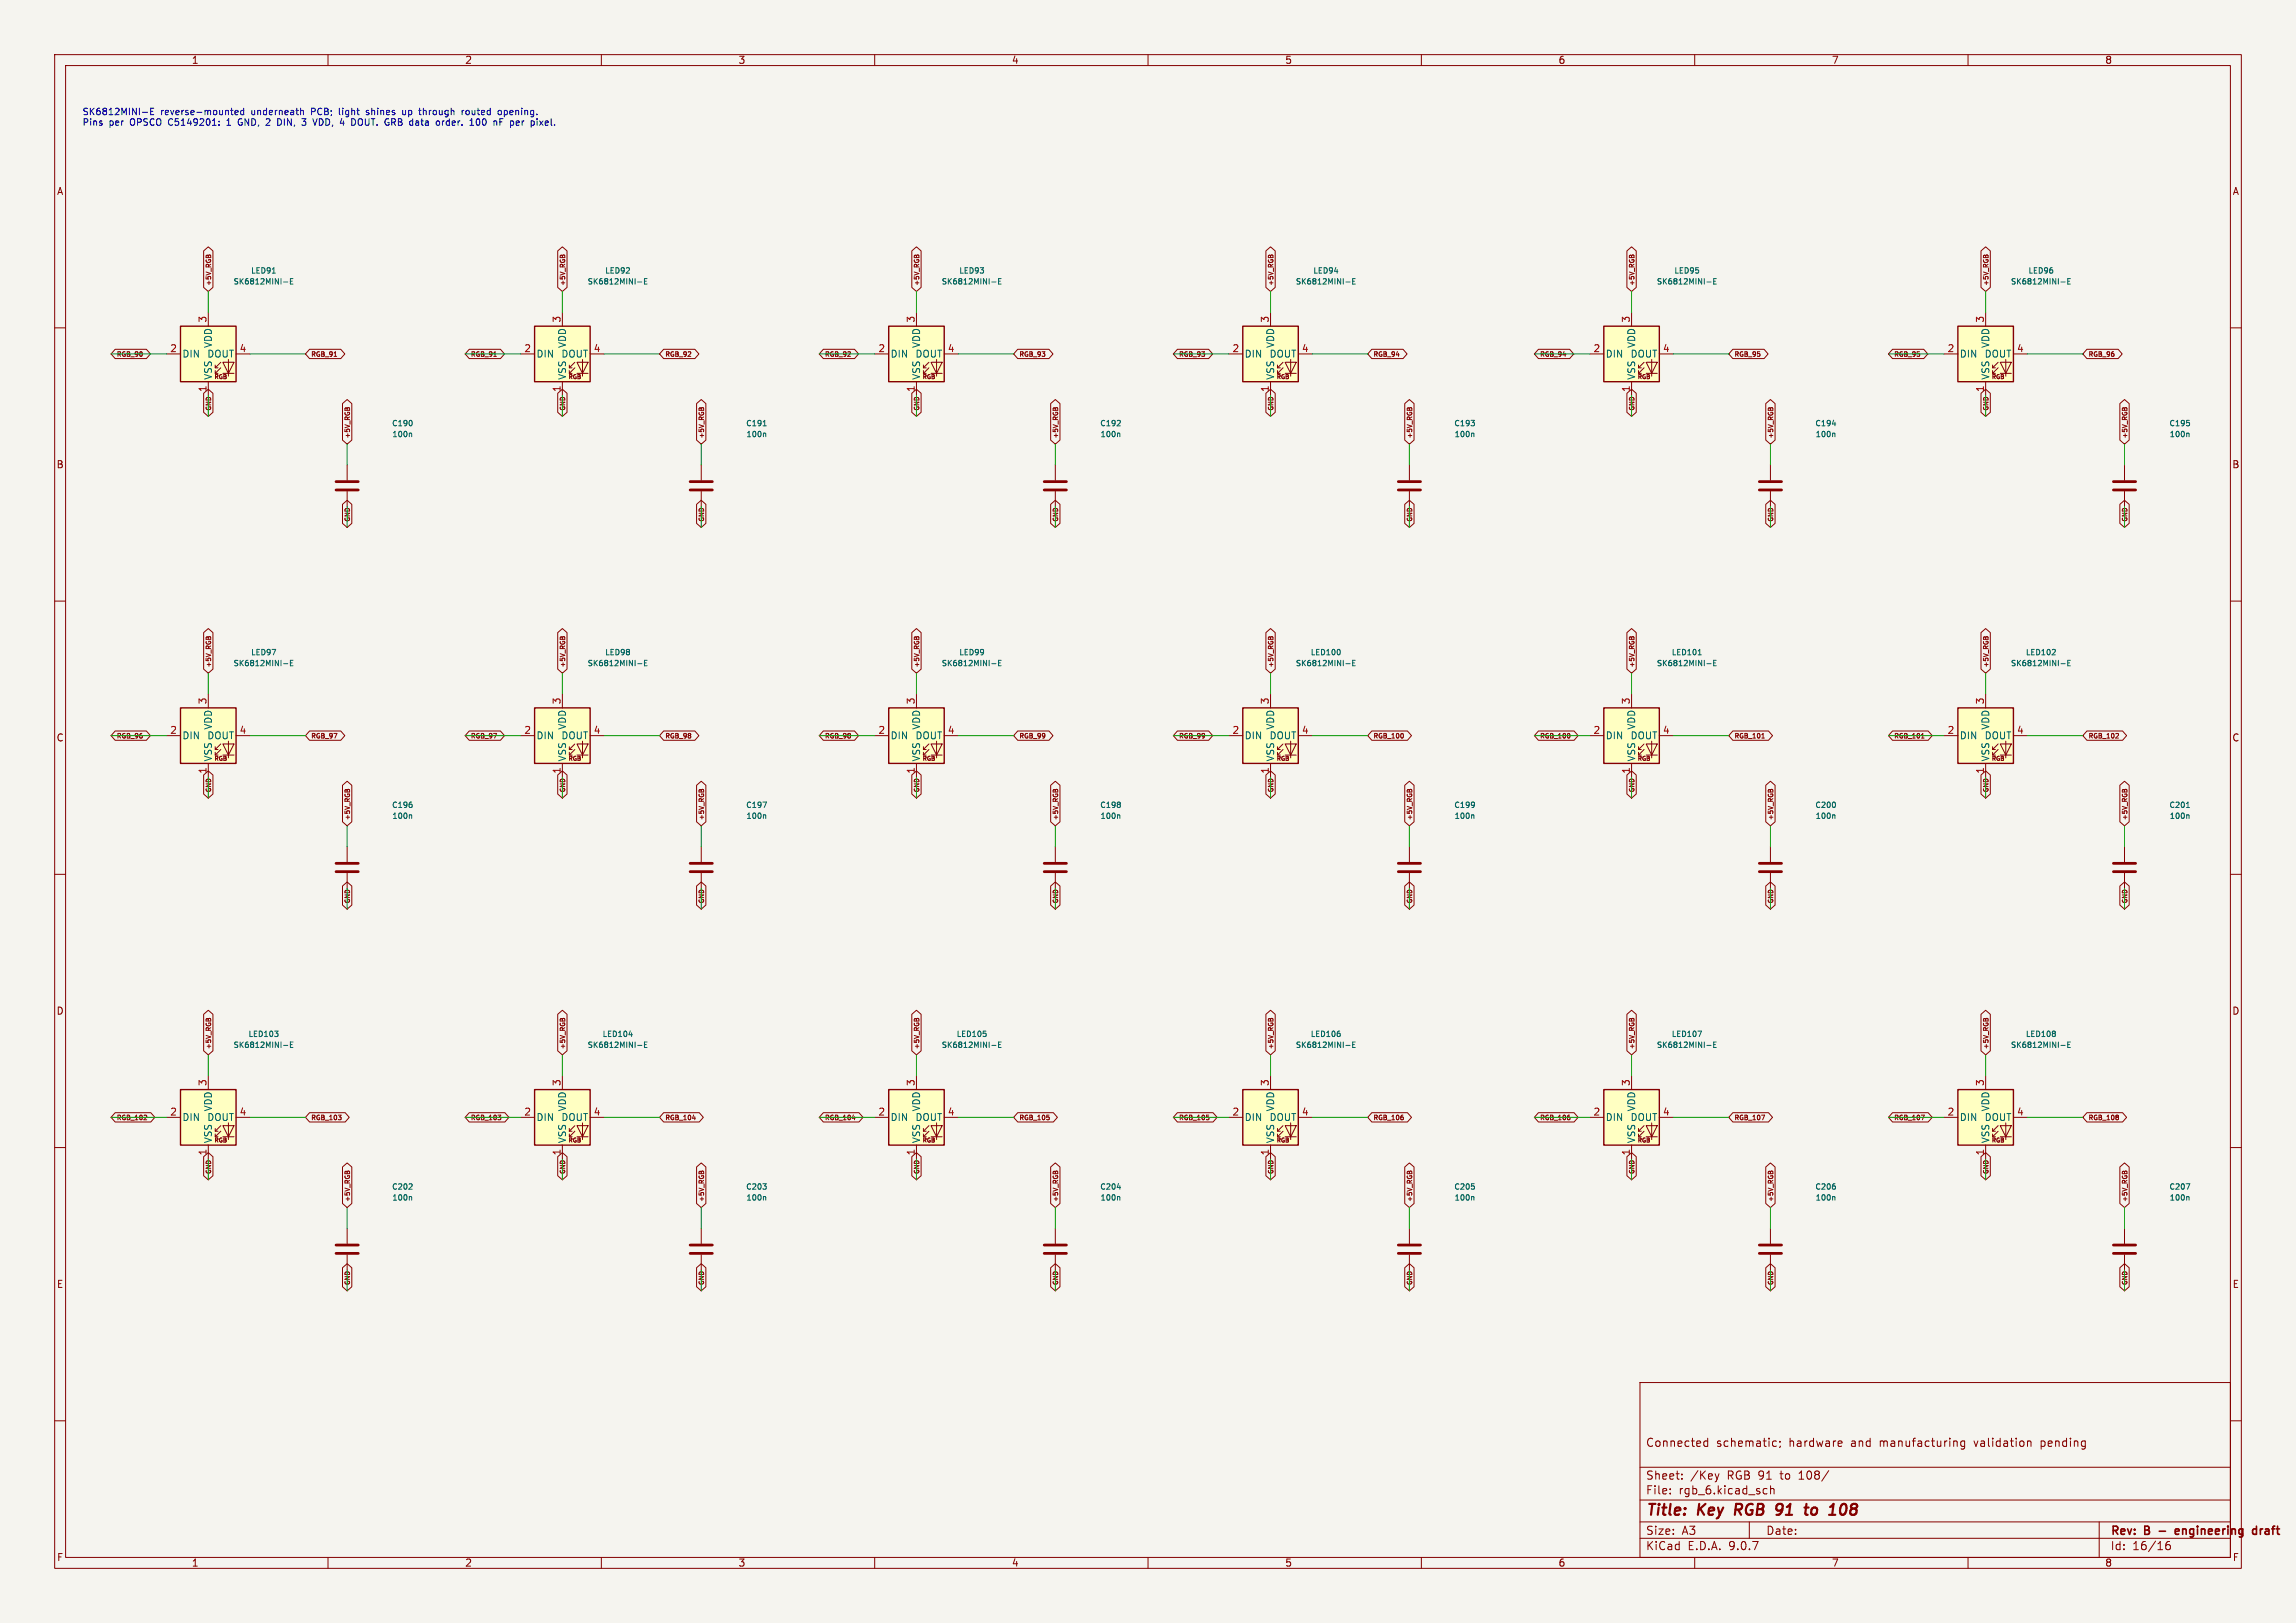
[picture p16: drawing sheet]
<svg xmlns="http://www.w3.org/2000/svg" width="420mm" height="297mm" viewBox="0 0 420 297" stroke-linecap="round" stroke-linejoin="round" font-family="sans-serif">
<defs><g id="words">
<g font-size="2.8" fill="#840000">
<text x="301" y="277.9">Title:</text>
<text x="310.6" y="277.9">Key</text>
<text x="318.2" y="277.9">RGB</text>
<text x="326.5" y="277.9">91</text>
<text x="332.7" y="277.9">to</text>
<text x="337.9" y="277.9">108</text>
</g>
<g font-size="2.1" fill="#840000">
<text x="301" y="265">Connected</text>
<text x="313.9" y="265">schematic;</text>
<text x="327.3" y="265">hardware</text>
<text x="338.7" y="265">and</text>
<text x="344.1" y="265">manufacturing</text>
<text x="361.6" y="265">validation</text>
<text x="373.9" y="265">pending</text>
<text x="301" y="273.7">File:</text>
<text x="301" y="271">Sheet:</text>
<text x="307.1" y="273.7">rgb_6.kicad_sch</text>
<text x="309.2" y="271">/Key</text>
<text x="316" y="271">RGB 91</text>
<text x="326" y="271">to</text>
<text x="329.5" y="271">108/</text>
<text x="301" y="281.1">Size:</text>
<text x="307.6" y="281.1">A3</text>
<text x="323" y="281.1">Date:</text>
<text x="386" y="281.3">Rev:</text>
<text x="392.4" y="281.3">B</text>
<text x="399.2" y="281.3">engineering</text>
<text x="414" y="281.3">draft</text>
<text x="301" y="283.9">KiCad</text>
<text x="308.7" y="283.9">E.D.A.</text>
<text x="316.3" y="283.9">9.0.7</text>
<text x="386" y="283.9">Id:</text>
<text x="390.1" y="283.9">16/16</text>
</g>
<g font-size="1.8" fill="#840000">
<text x="35" y="11.9">1</text>
<text x="85" y="11.9">2</text>
<text x="135" y="11.9">3</text>
<text x="185" y="11.9">4</text>
<text x="235" y="11.9">5</text>
<text x="285" y="11.9">6</text>
<text x="335" y="11.9">7</text>
<text x="385" y="11.9">8</text>
<text x="10.3" y="35.9">A</text>
<text x="408.3" y="35.9">A</text>
<text x="10.3" y="85.9">B</text>
<text x="408.2" y="85.9">B</text>
<text x="10.3" y="135.9">C</text>
<text x="408.2" y="135.9">C</text>
<text x="10.3" y="185.9">D</text>
<text x="408.2" y="185.9">D</text>
<text x="10.3" y="235.9">E</text>
<text x="408.3" y="235.9">E</text>
<text x="10.3" y="285.9">F</text>
<text x="35" y="286.9">1</text>
<text x="85" y="286.9">2</text>
<text x="135" y="286.9">3</text>
<text x="185" y="286.9">4</text>
<text x="235" y="286.9">5</text>
<text x="285" y="286.9">6</text>
<text x="335" y="286.9">7</text>
<text x="385" y="286.9">8</text>
<text x="408.3" y="285.9">F</text>
</g>
<g font-size="1.8" fill="#a90000">
<text x="37.8" y="59.1" transform="rotate(-90 37.8 59.1)">3</text>
<text x="102.6" y="59.1" transform="rotate(-90 102.6 59.1)">3</text>
<text x="167.4" y="59.1" transform="rotate(-90 167.4 59.1)">3</text>
<text x="232.2" y="59.1" transform="rotate(-90 232.2 59.1)">3</text>
<text x="298.2" y="59.1" transform="rotate(-90 298.2 59.1)">3</text>
<text x="363" y="59.1" transform="rotate(-90 363 59.1)">3</text>
<text x="31" y="64.5">2</text>
<text x="43.7" y="64.5">4</text>
<text x="95.8" y="64.5">2</text>
<text x="108.5" y="64.5">4</text>
<text x="160.6" y="64.5">2</text>
<text x="173.3" y="64.5">4</text>
<text x="225.4" y="64.5">2</text>
<text x="238.1" y="64.5">4</text>
<text x="291.4" y="64.5">2</text>
<text x="304.1" y="64.5">4</text>
<text x="356.2" y="64.5">2</text>
<text x="368.9" y="64.5">4</text>
<text x="37.8" y="71.8" transform="rotate(-90 37.8 71.8)">1</text>
<text x="102.6" y="71.8" transform="rotate(-90 102.6 71.8)">1</text>
<text x="167.4" y="71.8" transform="rotate(-90 167.4 71.8)">1</text>
<text x="232.2" y="71.8" transform="rotate(-90 232.2 71.8)">1</text>
<text x="298.2" y="71.8" transform="rotate(-90 298.2 71.8)">1</text>
<text x="363" y="71.8" transform="rotate(-90 363 71.8)">1</text>
<text x="37.8" y="129" transform="rotate(-90 37.8 129)">3</text>
<text x="102.6" y="129" transform="rotate(-90 102.6 129)">3</text>
<text x="167.4" y="129" transform="rotate(-90 167.4 129)">3</text>
<text x="232.2" y="129" transform="rotate(-90 232.2 129)">3</text>
<text x="298.2" y="129" transform="rotate(-90 298.2 129)">3</text>
<text x="363" y="129" transform="rotate(-90 363 129)">3</text>
<text x="31" y="134.4">2</text>
<text x="43.7" y="134.4">4</text>
<text x="95.8" y="134.4">2</text>
<text x="108.5" y="134.4">4</text>
<text x="160.6" y="134.4">2</text>
<text x="173.3" y="134.4">4</text>
<text x="225.4" y="134.4">2</text>
<text x="238.1" y="134.4">4</text>
<text x="291.4" y="134.4">2</text>
<text x="304.1" y="134.4">4</text>
<text x="356.2" y="134.4">2</text>
<text x="368.9" y="134.4">4</text>
<text x="37.8" y="141.7" transform="rotate(-90 37.8 141.7)">1</text>
<text x="102.6" y="141.7" transform="rotate(-90 102.6 141.7)">1</text>
<text x="167.4" y="141.7" transform="rotate(-90 167.4 141.7)">1</text>
<text x="232.2" y="141.7" transform="rotate(-90 232.2 141.7)">1</text>
<text x="298.2" y="141.7" transform="rotate(-90 298.2 141.7)">1</text>
<text x="363" y="141.7" transform="rotate(-90 363 141.7)">1</text>
<text x="37.8" y="198.8" transform="rotate(-90 37.8 198.8)">3</text>
<text x="102.6" y="198.8" transform="rotate(-90 102.6 198.8)">3</text>
<text x="167.4" y="198.8" transform="rotate(-90 167.4 198.8)">3</text>
<text x="232.2" y="198.8" transform="rotate(-90 232.2 198.8)">3</text>
<text x="298.2" y="198.8" transform="rotate(-90 298.2 198.8)">3</text>
<text x="363" y="198.8" transform="rotate(-90 363 198.8)">3</text>
<text x="31" y="204.2">2</text>
<text x="43.7" y="204.2">4</text>
<text x="95.8" y="204.2">2</text>
<text x="108.5" y="204.2">4</text>
<text x="160.6" y="204.2">2</text>
<text x="173.3" y="204.2">4</text>
<text x="225.4" y="204.2">2</text>
<text x="238.1" y="204.2">4</text>
<text x="291.4" y="204.2">2</text>
<text x="304.1" y="204.2">4</text>
<text x="356.2" y="204.2">2</text>
<text x="368.9" y="204.2">4</text>
<text x="37.8" y="211.5" transform="rotate(-90 37.8 211.5)">1</text>
<text x="102.6" y="211.5" transform="rotate(-90 102.6 211.5)">1</text>
<text x="167.4" y="211.5" transform="rotate(-90 167.4 211.5)">1</text>
<text x="232.2" y="211.5" transform="rotate(-90 232.2 211.5)">1</text>
<text x="298.2" y="211.5" transform="rotate(-90 298.2 211.5)">1</text>
<text x="363" y="211.5" transform="rotate(-90 363 211.5)">1</text>
</g>
<g font-size="1.8" fill="#006464">
<text x="33.3" y="65.6">DIN</text>
<text x="37.8" y="65.6">DOUT</text>
<text x="39" y="63.8" transform="rotate(-90 39 63.8)">VDD</text>
<text x="98" y="65.6">DIN</text>
<text x="102.6" y="65.6">DOUT</text>
<text x="103.7" y="63.8" transform="rotate(-90 103.7 63.8)">VDD</text>
<text x="162.8" y="65.6">DIN</text>
<text x="167.4" y="65.6">DOUT</text>
<text x="168.5" y="63.8" transform="rotate(-90 168.5 63.8)">VDD</text>
<text x="227.6" y="65.6">DIN</text>
<text x="232.1" y="65.6">DOUT</text>
<text x="233.3" y="63.8" transform="rotate(-90 233.3 63.8)">VDD</text>
<text x="293.6" y="65.6">DIN</text>
<text x="298.2" y="65.6">DOUT</text>
<text x="299.3" y="63.8" transform="rotate(-90 299.3 63.8)">VDD</text>
<text x="358.4" y="65.6">DIN</text>
<text x="362.9" y="65.6">DOUT</text>
<text x="364.1" y="63.8" transform="rotate(-90 364.1 63.8)">VDD</text>
<text x="39" y="69.6" transform="rotate(-90 39 69.6)">VSS</text>
<text x="103.7" y="69.6" transform="rotate(-90 103.7 69.6)">VSS</text>
<text x="168.5" y="69.6" transform="rotate(-90 168.5 69.6)">VSS</text>
<text x="233.3" y="69.6" transform="rotate(-90 233.3 69.6)">VSS</text>
<text x="299.3" y="69.6" transform="rotate(-90 299.3 69.6)">VSS</text>
<text x="364.1" y="69.6" transform="rotate(-90 364.1 69.6)">VSS</text>
<text x="33.3" y="135.5">DIN</text>
<text x="37.8" y="135.5">DOUT</text>
<text x="39" y="133.6" transform="rotate(-90 39 133.6)">VDD</text>
<text x="98" y="135.5">DIN</text>
<text x="102.6" y="135.5">DOUT</text>
<text x="103.7" y="133.6" transform="rotate(-90 103.7 133.6)">VDD</text>
<text x="162.8" y="135.5">DIN</text>
<text x="167.4" y="135.5">DOUT</text>
<text x="168.5" y="133.6" transform="rotate(-90 168.5 133.6)">VDD</text>
<text x="227.6" y="135.5">DIN</text>
<text x="232.1" y="135.5">DOUT</text>
<text x="233.3" y="133.6" transform="rotate(-90 233.3 133.6)">VDD</text>
<text x="293.6" y="135.5">DIN</text>
<text x="298.2" y="135.5">DOUT</text>
<text x="299.3" y="133.6" transform="rotate(-90 299.3 133.6)">VDD</text>
<text x="358.4" y="135.5">DIN</text>
<text x="362.9" y="135.5">DOUT</text>
<text x="364.1" y="133.6" transform="rotate(-90 364.1 133.6)">VDD</text>
<text x="39" y="139.4" transform="rotate(-90 39 139.4)">VSS</text>
<text x="103.7" y="139.4" transform="rotate(-90 103.7 139.4)">VSS</text>
<text x="168.5" y="139.4" transform="rotate(-90 168.5 139.4)">VSS</text>
<text x="233.3" y="139.4" transform="rotate(-90 233.3 139.4)">VSS</text>
<text x="299.3" y="139.4" transform="rotate(-90 299.3 139.4)">VSS</text>
<text x="364.1" y="139.4" transform="rotate(-90 364.1 139.4)">VSS</text>
<text x="39" y="203.5" transform="rotate(-90 39 203.5)">VDD</text>
<text x="103.7" y="203.5" transform="rotate(-90 103.7 203.5)">VDD</text>
<text x="168.5" y="203.5" transform="rotate(-90 168.5 203.5)">VDD</text>
<text x="233.3" y="203.5" transform="rotate(-90 233.3 203.5)">VDD</text>
<text x="299.3" y="203.5" transform="rotate(-90 299.3 203.5)">VDD</text>
<text x="364.1" y="203.5" transform="rotate(-90 364.1 203.5)">VDD</text>
<text x="33.3" y="205.3">DIN</text>
<text x="37.8" y="205.3">DOUT</text>
<text x="39" y="209.3" transform="rotate(-90 39 209.3)">VSS</text>
<text x="98" y="205.3">DIN</text>
<text x="102.6" y="205.3">DOUT</text>
<text x="103.7" y="209.3" transform="rotate(-90 103.7 209.3)">VSS</text>
<text x="162.8" y="205.3">DIN</text>
<text x="167.4" y="205.3">DOUT</text>
<text x="168.5" y="209.3" transform="rotate(-90 168.5 209.3)">VSS</text>
<text x="227.6" y="205.3">DIN</text>
<text x="232.1" y="205.3">DOUT</text>
<text x="233.3" y="209.3" transform="rotate(-90 233.3 209.3)">VSS</text>
<text x="293.6" y="205.3">DIN</text>
<text x="298.2" y="205.3">DOUT</text>
<text x="299.3" y="209.3" transform="rotate(-90 299.3 209.3)">VSS</text>
<text x="358.4" y="205.3">DIN</text>
<text x="362.9" y="205.3">DOUT</text>
<text x="364.1" y="209.3" transform="rotate(-90 364.1 209.3)">VSS</text>
</g>
<g font-size="1.7" fill="#0000c2">
<text x="15" y="21.4">SK6812MINI-E</text>
<text x="15" y="23.3">Pins</text>
<text x="20" y="23.3">per</text>
<text x="23.9" y="23.3">OPSCO C5149201:</text>
<text x="29.4" y="21.4">reverse-mounted</text>
<text x="42" y="23.3">1</text>
<text x="44.3" y="23.3">GND,</text>
<text x="46.1" y="21.4">underneath</text>
<text x="49.7" y="23.3">2</text>
<text x="51.9" y="23.3">DIN,</text>
<text x="56.7" y="23.3">3</text>
<text x="57.3" y="21.4">PCB;</text>
<text x="59" y="23.3">VDD, 4</text>
<text x="62.6" y="21.4">light</text>
<text x="66.4" y="23.3">DOUT. GRB data</text>
<text x="67.7" y="21.4">shines</text>
<text x="74.6" y="21.4">up</text>
<text x="77.9" y="21.4">through</text>
<text x="82.5" y="23.3">order.</text>
<text x="85.9" y="21.4">routed</text>
<text x="88.9" y="23.3">100</text>
<text x="92.7" y="21.4">opening.</text>
<text x="93.4" y="23.3">nF</text>
<text x="96.7" y="23.3">per</text>
<text x="100.7" y="23.3">pixel.</text>
</g>
<g font-size="1.4" fill="#006464">
<text x="42.6" y="52.3">SK6812MINI-E</text>
<text x="45.8" y="50.3">LED91</text>
<text x="107.4" y="52.3">SK6812MINI-E</text>
<text x="110.6" y="50.3">LED92</text>
<text x="172.1" y="52.3">SK6812MINI-E</text>
<text x="175.4" y="50.3">LED93</text>
<text x="236.9" y="52.3">SK6812MINI-E</text>
<text x="240.1" y="50.3">LED94</text>
<text x="303" y="52.3">SK6812MINI-E</text>
<text x="306.2" y="50.3">LED95</text>
<text x="367.7" y="52.3">SK6812MINI-E</text>
<text x="370.9" y="50.3">LED96</text>
<text x="71.6" y="78.2">C190</text>
<text x="71.7" y="80.2">100n</text>
<text x="136.4" y="78.2">C191</text>
<text x="136.4" y="80.2">100n</text>
<text x="201.1" y="78.2">C192</text>
<text x="201.2" y="80.2">100n</text>
<text x="265.9" y="78.2">C193</text>
<text x="266" y="80.2">100n</text>
<text x="332" y="78.2">C194</text>
<text x="332" y="80.2">100n</text>
<text x="396.7" y="78.2">C195</text>
<text x="396.8" y="80.2">100n</text>
<text x="42.6" y="122.1">SK6812MINI-E</text>
<text x="45.8" y="120.1">LED97</text>
<text x="107.4" y="122.1">SK6812MINI-E</text>
<text x="110.6" y="120.1">LED98</text>
<text x="172.1" y="122.1">SK6812MINI-E</text>
<text x="175.4" y="120.1">LED99</text>
<text x="236.9" y="122.1">SK6812MINI-E</text>
<text x="239.7" y="120.1">LED100</text>
<text x="303" y="122.1">SK6812MINI-E</text>
<text x="305.7" y="120.1">LED101</text>
<text x="367.7" y="122.1">SK6812MINI-E</text>
<text x="370.5" y="120.1">LED102</text>
<text x="71.6" y="148">C196</text>
<text x="136.4" y="148">C197</text>
<text x="201.1" y="148">C198</text>
<text x="265.9" y="148">C199</text>
<text x="332" y="148">C200</text>
<text x="396.7" y="148">C201</text>
<text x="71.7" y="150">100n</text>
<text x="136.4" y="150">100n</text>
<text x="201.2" y="150">100n</text>
<text x="266" y="150">100n</text>
<text x="332" y="150">100n</text>
<text x="396.8" y="150">100n</text>
<text x="42.6" y="192">SK6812MINI-E</text>
<text x="45.3" y="190">LED103</text>
<text x="107.4" y="192">SK6812MINI-E</text>
<text x="110.1" y="190">LED104</text>
<text x="172.1" y="192">SK6812MINI-E</text>
<text x="174.9" y="190">LED105</text>
<text x="236.9" y="192">SK6812MINI-E</text>
<text x="239.7" y="190">LED106</text>
<text x="303" y="192">SK6812MINI-E</text>
<text x="305.7" y="190">LED107</text>
<text x="367.7" y="192">SK6812MINI-E</text>
<text x="370.5" y="190">LED108</text>
<text x="71.6" y="217.9">C202</text>
<text x="71.7" y="219.9">100n</text>
<text x="136.4" y="217.9">C203</text>
<text x="136.4" y="219.9">100n</text>
<text x="201.1" y="217.9">C204</text>
<text x="201.2" y="219.9">100n</text>
<text x="265.9" y="217.9">C205</text>
<text x="266" y="219.9">100n</text>
<text x="332" y="217.9">C206</text>
<text x="332" y="219.9">100n</text>
<text x="396.7" y="217.9">C207</text>
<text x="396.8" y="219.9">100n</text>
</g>
<g font-size="1.2" fill="#840000">
<text x="38.8" y="52.4" transform="rotate(-90 38.8 52.4)">+5V_RGB</text>
<text x="103.6" y="52.4" transform="rotate(-90 103.6 52.4)">+5V_RGB</text>
<text x="168.4" y="52.4" transform="rotate(-90 168.4 52.4)">+5V_RGB</text>
<text x="233.1" y="52.4" transform="rotate(-90 233.1 52.4)">+5V_RGB</text>
<text x="299.2" y="52.4" transform="rotate(-90 299.2 52.4)">+5V_RGB</text>
<text x="363.9" y="52.4" transform="rotate(-90 363.9 52.4)">+5V_RGB</text>
<text x="21.3" y="65.5">RGB_90</text>
<text x="56.8" y="65.5">RGB_91</text>
<text x="86" y="65.5">RGB_91</text>
<text x="121.6" y="65.5">RGB_92</text>
<text x="150.8" y="65.5">RGB_92</text>
<text x="186.4" y="65.5">RGB_93</text>
<text x="215.6" y="65.5">RGB_93</text>
<text x="251.1" y="65.5">RGB_94</text>
<text x="281.6" y="65.5">RGB_94</text>
<text x="317.2" y="65.5">RGB_95</text>
<text x="346.4" y="65.5">RGB_95</text>
<text x="382" y="65.5">RGB_96</text>
<text x="38.8" y="75.2" transform="rotate(-90 38.8 75.2)">GND</text>
<text x="103.6" y="75.2" transform="rotate(-90 103.6 75.2)">GND</text>
<text x="168.4" y="75.2" transform="rotate(-90 168.4 75.2)">GND</text>
<text x="233.1" y="75.2" transform="rotate(-90 233.1 75.2)">GND</text>
<text x="299.2" y="75.2" transform="rotate(-90 299.2 75.2)">GND</text>
<text x="363.9" y="75.2" transform="rotate(-90 363.9 75.2)">GND</text>
<text x="64.2" y="80.3" transform="rotate(-90 64.2 80.3)">+5V_RGB</text>
<text x="129" y="80.3" transform="rotate(-90 129 80.3)">+5V_RGB</text>
<text x="193.8" y="80.3" transform="rotate(-90 193.8 80.3)">+5V_RGB</text>
<text x="258.5" y="80.3" transform="rotate(-90 258.5 80.3)">+5V_RGB</text>
<text x="324.6" y="80.3" transform="rotate(-90 324.6 80.3)">+5V_RGB</text>
<text x="389.3" y="80.3" transform="rotate(-90 389.3 80.3)">+5V_RGB</text>
<text x="64.2" y="95.6" transform="rotate(-90 64.2 95.6)">GND</text>
<text x="129" y="95.6" transform="rotate(-90 129 95.6)">GND</text>
<text x="193.8" y="95.6" transform="rotate(-90 193.8 95.6)">GND</text>
<text x="258.5" y="95.6" transform="rotate(-90 258.5 95.6)">GND</text>
<text x="324.6" y="95.6" transform="rotate(-90 324.6 95.6)">GND</text>
<text x="389.3" y="95.6" transform="rotate(-90 389.3 95.6)">GND</text>
<text x="38.8" y="122.2" transform="rotate(-90 38.8 122.2)">+5V_RGB</text>
<text x="103.6" y="122.2" transform="rotate(-90 103.6 122.2)">+5V_RGB</text>
<text x="168.4" y="122.2" transform="rotate(-90 168.4 122.2)">+5V_RGB</text>
<text x="233.1" y="122.2" transform="rotate(-90 233.1 122.2)">+5V_RGB</text>
<text x="299.2" y="122.2" transform="rotate(-90 299.2 122.2)">+5V_RGB</text>
<text x="363.9" y="122.2" transform="rotate(-90 363.9 122.2)">+5V_RGB</text>
<text x="21.3" y="135.3">RGB_96</text>
<text x="56.8" y="135.3">RGB_97</text>
<text x="86" y="135.3">RGB_97</text>
<text x="121.6" y="135.3">RGB_98</text>
<text x="150.8" y="135.3">RGB_98</text>
<text x="186.4" y="135.3">RGB_99</text>
<text x="215.6" y="135.3">RGB_99</text>
<text x="251.1" y="135.3">RGB_100</text>
<text x="281.6" y="135.3">RGB_100</text>
<text x="317.2" y="135.3">RGB_101</text>
<text x="346.4" y="135.3">RGB_101</text>
<text x="382" y="135.3">RGB_102</text>
<text x="38.8" y="145.1" transform="rotate(-90 38.8 145.1)">GND</text>
<text x="103.6" y="145.1" transform="rotate(-90 103.6 145.1)">GND</text>
<text x="168.4" y="145.1" transform="rotate(-90 168.4 145.1)">GND</text>
<text x="233.1" y="145.1" transform="rotate(-90 233.1 145.1)">GND</text>
<text x="299.2" y="145.1" transform="rotate(-90 299.2 145.1)">GND</text>
<text x="363.9" y="145.1" transform="rotate(-90 363.9 145.1)">GND</text>
<text x="64.2" y="150.2" transform="rotate(-90 64.2 150.2)">+5V_RGB</text>
<text x="129" y="150.2" transform="rotate(-90 129 150.2)">+5V_RGB</text>
<text x="193.8" y="150.2" transform="rotate(-90 193.8 150.2)">+5V_RGB</text>
<text x="258.5" y="150.2" transform="rotate(-90 258.5 150.2)">+5V_RGB</text>
<text x="324.6" y="150.2" transform="rotate(-90 324.6 150.2)">+5V_RGB</text>
<text x="389.3" y="150.2" transform="rotate(-90 389.3 150.2)">+5V_RGB</text>
<text x="64.2" y="165.4" transform="rotate(-90 64.2 165.4)">GND</text>
<text x="129" y="165.4" transform="rotate(-90 129 165.4)">GND</text>
<text x="193.8" y="165.4" transform="rotate(-90 193.8 165.4)">GND</text>
<text x="258.5" y="165.4" transform="rotate(-90 258.5 165.4)">GND</text>
<text x="324.6" y="165.4" transform="rotate(-90 324.6 165.4)">GND</text>
<text x="389.3" y="165.4" transform="rotate(-90 389.3 165.4)">GND</text>
<text x="38.8" y="192.1" transform="rotate(-90 38.8 192.1)">+5V_RGB</text>
<text x="103.6" y="192.1" transform="rotate(-90 103.6 192.1)">+5V_RGB</text>
<text x="168.4" y="192.1" transform="rotate(-90 168.4 192.1)">+5V_RGB</text>
<text x="233.1" y="192.1" transform="rotate(-90 233.1 192.1)">+5V_RGB</text>
<text x="299.2" y="192.1" transform="rotate(-90 299.2 192.1)">+5V_RGB</text>
<text x="363.9" y="192.1" transform="rotate(-90 363.9 192.1)">+5V_RGB</text>
<text x="21.3" y="205.2">RGB_102</text>
<text x="56.8" y="205.2">RGB_103</text>
<text x="86" y="205.2">RGB_103</text>
<text x="121.6" y="205.2">RGB_104</text>
<text x="150.8" y="205.2">RGB_104</text>
<text x="186.4" y="205.2">RGB_105</text>
<text x="215.6" y="205.2">RGB_105</text>
<text x="251.1" y="205.2">RGB_106</text>
<text x="281.6" y="205.2">RGB_106</text>
<text x="317.2" y="205.2">RGB_107</text>
<text x="346.4" y="205.2">RGB_107</text>
<text x="382" y="205.2">RGB_108</text>
<text x="38.8" y="214.9" transform="rotate(-90 38.8 214.9)">GND</text>
<text x="103.6" y="214.9" transform="rotate(-90 103.6 214.9)">GND</text>
<text x="168.4" y="214.9" transform="rotate(-90 168.4 214.9)">GND</text>
<text x="233.1" y="214.9" transform="rotate(-90 233.1 214.9)">GND</text>
<text x="299.2" y="214.9" transform="rotate(-90 299.2 214.9)">GND</text>
<text x="363.9" y="214.9" transform="rotate(-90 363.9 214.9)">GND</text>
<text x="64.2" y="220" transform="rotate(-90 64.2 220)">+5V_RGB</text>
<text x="129" y="220" transform="rotate(-90 129 220)">+5V_RGB</text>
<text x="193.8" y="220" transform="rotate(-90 193.8 220)">+5V_RGB</text>
<text x="258.5" y="220" transform="rotate(-90 258.5 220)">+5V_RGB</text>
<text x="324.6" y="220" transform="rotate(-90 324.6 220)">+5V_RGB</text>
<text x="389.3" y="220" transform="rotate(-90 389.3 220)">+5V_RGB</text>
<text x="64.2" y="235.3" transform="rotate(-90 64.2 235.3)">GND</text>
<text x="129" y="235.3" transform="rotate(-90 129 235.3)">GND</text>
<text x="193.8" y="235.3" transform="rotate(-90 193.8 235.3)">GND</text>
<text x="258.5" y="235.3" transform="rotate(-90 258.5 235.3)">GND</text>
<text x="324.6" y="235.3" transform="rotate(-90 324.6 235.3)">GND</text>
<text x="389.3" y="235.3" transform="rotate(-90 389.3 235.3)">GND</text>
</g>
<g font-size="1.1" fill="#840000">
<text x="39.1" y="69.6">RGB</text>
<text x="103.9" y="69.6">RGB</text>
<text x="168.6" y="69.6">RGB</text>
<text x="233.4" y="69.6">RGB</text>
<text x="299.4" y="69.6">RGB</text>
<text x="364.2" y="69.6">RGB</text>
<text x="39.1" y="139.4">RGB</text>
<text x="103.9" y="139.4">RGB</text>
<text x="168.6" y="139.4">RGB</text>
<text x="233.4" y="139.4">RGB</text>
<text x="299.4" y="139.4">RGB</text>
<text x="364.2" y="139.4">RGB</text>
<text x="39.1" y="209.3">RGB</text>
<text x="103.9" y="209.3">RGB</text>
<text x="168.6" y="209.3">RGB</text>
<text x="233.4" y="209.3">RGB</text>
<text x="299.4" y="209.3">RGB</text>
<text x="364.2" y="209.3">RGB</text>
</g>
</g></defs>
<path d="M0 0h420v297h-420z" fill="#f5f4ef" stroke="#f5f4ef" stroke-width=".18"/>
<g fill="none" stroke="#840000" stroke-width=".18">
<path d="M10 10h400v277h-400zM12 12h396v273h-396zM60 10v2M110 10v2M160 10v2M210 10v2M260 10v2M310 10v2M360 10v2M10 60h2M408 60h2M128.3 85.1v2.8"/>
<path d="M128.3 89.9v2.8M10 110h2M408 110h2M10 160h2M408 160h2M10 210h2M408 210h2M300 253h108v32h-108zM10 260h2M300 278.5h108M300 274.5h108M300 268.5h108"/>
<path d="M305.5 273.2v.2M305.5 272.5v.1M307.7 270.5v.2M307.7 269.8v.1M311.7 264.4l.2 .3 .5-.1M312.4 263.2v1.5M312.4 263.8l-.5-.1-.2 .3M314.4 269.7l-.3 1M320 278.5v3M322.8 272.4l.4 .1M323.2 273.3l-.4 .1M323.9 272.5l.2-.1 .3 .1 .1 .9"/>
<path d="M323.9 271.9v1.5M324.4 264.6h.5M324.4 263.8h.5M325.6 263.8v.1M325.7 264.6l-.2 .3M334.5 269.1l-1.3 1.9M336.4 263.7l.5 .1v.2l-.7 .2M336.9 264.6l-.5 .1M357.9 263.8l.1 .9M359.4 263.8l-.5-.1-.2 .3v.4l.1 .2h.6M359.4 263.7v1.2l-.3 .3-.4-.1M370.9 263.8h.5l.1 .9"/>
<path d="M384 278.5v6.5M408 260h2M60 285v2M110 285v2M160 285v2M210 285v2M260 285v2M300 281.5h108M310 285v2M360 285v2M396.9 282.1a.59 .59 0 0 0-.7 .6v.6l.1 .2 .4 .1 .2-.2 .1-.5-.1-.2h-.5l-.2 .2"/>
</g>
<path d="M398.5 279.9l-.4-.1-.2 .2 .1 .7h.5M412.8 279.9l-.5-.1-.3 .3v.4l.2 .2h.6M412.8 279.3v1.5M395 280.2h1.1M398.6 280.1l-.7 .2" fill="none" stroke="#840000" stroke-width=".3"/>
<path d="M317.6 275.2l-.3 2M325.4 275.2h.4M325.8 276.3l-.6 .1M325.9 276.7l-.6 .5M330.1 275.9h.7M330.5 277.2h.2M332.1 275.9a.62 .62 0 0 0-.7 .4v.7a.52 .52 0 0 0 .7 .1M337.6 275.3a.51 .51 0 0 0-.8 .3 1.09 1.09 0 0 0 .2 1.6l.5-.2" fill="none" stroke="#840000" stroke-width=".4"/>
<path d="M126.2 88.1h4.1M126.2 89.7h4.1" fill="none" stroke="#840000" stroke-width=".51"/>
<path d="M139.6 77.9h.6M139.8 79.3l.3 .1v.5" fill="none" stroke="#006464" stroke-width=".18"/>
<path d="M97.8 129.5h10.1v10.2h-10.1z" fill="#ffffc2"/>
<path d="M95.2 134.6h2.6M102.9 127v2.5M102.9 139.7v2.5M104.1 137.2h.5M104.1 138.2h.5M105.2 136.1l-1.1 1.1v-.5M105.2 137.2l-1.1 1v-.5M105.5 136.1h2.1l-1 2.1zM105.5 138.2h2.1M106.6 135.6v3.1M107.9 134.6h2.6" fill="none" stroke="#840000" stroke-width=".18"/>
<path d="M97.8 129.5h10.1v10.2h-10.1z" fill="none" stroke="#840000" stroke-width=".25"/>
<path d="M116.6 121.5h.8M117.9 121.3h.3M118.4 120.8h-.5v1h.5" fill="none" stroke="#006464" stroke-width=".18"/>
<path d="M358.1 59.7h10.2v10.2h-10.2z" fill="#ffffc2"/>
<g fill="none" stroke="#840000" stroke-width=".18">
<path d="M363.2 57.2v2.5M355.6 64.8h2.5M363.2 69.9v2.5M364.5 67.3h.5M364.5 68.3h.5M365.5 66.3l-1 1v-.5M365.5 67.3l-1 1v-.5M365.9 66.3h2l-1 2zM365.9 68.3h2M366.9 65.8v3M368.3 64.8h2.5M388.6 85.1v2.8"/>
<path d="M388.6 89.9v2.8M63.5 154.9v2.8M63.5 159.8v2.8"/>
</g>
<path d="M358.1 59.7h10.2v10.2h-10.2z" fill="none" stroke="#840000" stroke-width=".25"/>
<path d="M377 51.6h.8M378.2 51.5h.4M378.7 51h-.5v1h.5M400.1 79.3l.3 .1v.5M400.5 77.4v.4M75 149.1l.3 .2v.5M75.4 147.3v.4" fill="none" stroke="#006464" stroke-width=".18"/>
<path d="M386.6 88.1h4.1M386.6 89.7h4.1M61.5 158h4M61.5 159.5h4" fill="none" stroke="#840000" stroke-width=".51"/>
<path d="M33 129.5h10.2v10.2h-10.2z" fill="#ffffc2"/>
<g fill="none" stroke="#840000" stroke-width=".18">
<path d="M30.5 134.6h2.5M38.1 127v2.5M38.1 139.7v2.5M39.4 137.2h.5M39.4 138.2h.5M40.4 136.1l-1 1.1v-.5M40.4 137.2l-1 1v-.5M40.8 136.1h2l-1 2.1zM40.8 138.2h2M41.8 135.6v3.1M43.2 134.6h2.5M193 154.9v2.8"/>
<path d="M193 159.8v2.8M323.8 154.9v2.8M323.8 159.8v2.8"/>
</g>
<path d="M33 129.5h10.2v10.2h-10.2z" fill="none" stroke="#840000" stroke-width=".25"/>
<path d="M51.9 121.5h.7M53.1 121.3h.4M53.6 120.8h-.5v1h.5M204.6 149.1l.2 .2v.5M204.9 146.9v.2M204.9 147.3v.4M335.4 149.1l.3 .2v.5M335.7 147v.6" fill="none" stroke="#006464" stroke-width=".18"/>
<path d="M191 158h4.1M191 159.5h4.1M321.8 158h4.1M321.8 159.5h4.1" fill="none" stroke="#840000" stroke-width=".51"/>
<path d="M162.6 129.5h10.1v10.2h-10.1z" fill="#ffffc2"/>
<path d="M160 134.6h2.6M167.6 127v2.5M167.6 139.7v2.5M168.9 137.2h.5M168.9 138.2h.5M169.9 136.1l-1 1.1v-.5M169.9 137.2l-1 1v-.5M170.3 136.1h2l-1 2.1zM170.3 138.2h2M171.3 135.6v3.1M172.7 134.6h2.6" fill="none" stroke="#840000" stroke-width=".18"/>
<path d="M162.6 129.5h10.1v10.2h-10.1z" fill="none" stroke="#840000" stroke-width=".25"/>
<path d="M181.4 121.5h.8M182.7 121.3h.3M183.1 120.8h-.4v1h.4" fill="none" stroke="#006464" stroke-width=".18"/>
<path d="M358.1 129.5h10.2v10.2h-10.2z" fill="#ffffc2"/>
<g fill="none" stroke="#840000" stroke-width=".18">
<path d="M193 85.1v2.8M193 89.9v2.8M355.6 134.6h2.5M363.2 127v2.5M363.2 139.7v2.5M364.5 137.2h.5M364.5 138.2h.5M365.5 136.1l-1 1.1v-.5M365.5 137.2l-1 1v-.5M365.9 136.1h2l-1 2.1zM365.9 138.2h2M366.9 135.6v3.1"/>
<path d="M368.3 134.6h2.5M128.3 154.9v2.8M128.3 159.8v2.8M388.6 154.9v2.8M388.6 159.8v2.8"/>
</g>
<path d="M358.1 129.5h10.2v10.2h-10.2z" fill="none" stroke="#840000" stroke-width=".25"/>
<path d="M204.3 77.9h.6M204.6 79.3l.2 .1v.5M204.9 77v.4M375.9 118.9v.4l-.5 .5h.6M377 121.5h.8M378.2 121.3h.4M378.7 120.8h-.5v1h.5M139.5 146.8h.7l-.4 1M139.8 149.1l.3 .2v.5M399.9 147.8h.6M400.1 149.1l.3 .2v.5" fill="none" stroke="#006464" stroke-width=".18"/>
<path d="M191 88.1h4.1M191 89.7h4.1M126.2 158h4.1M126.2 159.5h4.1M386.6 158h4.1M386.6 159.5h4.1" fill="none" stroke="#840000" stroke-width=".51"/>
<path d="M162.6 59.7h10.1v10.2h-10.1z" fill="#ffffc2"/>
<g fill="none" stroke="#840000" stroke-width=".18">
<path d="M167.6 57.2v2.5M160 64.8h2.6M167.6 69.9v2.5M168.9 67.3h.5M168.9 68.3h.5M169.9 66.3l-1 1v-.5M169.9 67.3l-1 1v-.5M170.3 66.3h2l-1 2zM170.3 68.3h2M171.3 65.8v3M172.7 64.8h2.6M193 224.8v2.8"/>
<path d="M193 229.6v2.8"/>
</g>
<path d="M162.6 59.7h10.1v10.2h-10.1z" fill="none" stroke="#840000" stroke-width=".25"/>
<path d="M181.4 51.6h.8M182.7 51.5h.3M183.1 51h-.4v1h.4M204.4 217.3h.6M204.6 219l.2 .1v.5" fill="none" stroke="#006464" stroke-width=".18"/>
<path d="M191 227.8h4.1M191 229.4h4.1" fill="none" stroke="#840000" stroke-width=".51"/>
<path d="M293.4 129.5h10.1v10.2h-10.1z" fill="#ffffc2"/>
<path d="M290.8 134.6h2.6M298.4 127v2.5M298.4 139.7v2.5M299.7 137.2h.5M299.7 138.2h.5M300.7 136.1l-1 1.1v-.5M300.7 137.2l-1 1v-.5M301.1 136.1h2l-1 2.1zM301.1 138.2h2M302.1 135.6v3.1M303.5 134.6h2.6" fill="none" stroke="#840000" stroke-width=".18"/>
<path d="M293.4 129.5h10.1v10.2h-10.1z" fill="none" stroke="#840000" stroke-width=".25"/>
<path d="M310.6 119.8h.6M312.2 121.5h.8M313.5 121.3h.3M313.9 120.8h-.4v1h.4" fill="none" stroke="#006464" stroke-width=".18"/>
<path d="M97.8 59.7h10.1v10.2h-10.1z" fill="#ffffc2"/>
<g fill="none" stroke="#840000" stroke-width=".18">
<path d="M102.9 57.2v2.5M95.2 64.8h2.6M102.9 69.9v2.5M104.1 67.3h.5M104.1 68.3h.5M105.2 66.3l-1.1 1v-.5M105.2 67.3l-1.1 1v-.5M105.5 66.3h2.1l-1 2zM105.5 68.3h2.1M106.6 65.8v3M107.9 64.8h2.6M63.5 85.1v2.8"/>
<path d="M63.5 89.9v2.8M257.8 154.9v2.8M257.8 159.8v2.8"/>
</g>
<path d="M97.8 59.7h10.1v10.2h-10.1z" fill="none" stroke="#840000" stroke-width=".25"/>
<path d="M116.6 51.6h.8M117.9 51.5h.3M118.4 51h-.5v1h.5M75 79.3l.3 .1v.5M75.4 77.1v.6M269.3 149.1l.3 .2v.5M269.7 146.9v.6M269.7 147.2v.1" fill="none" stroke="#006464" stroke-width=".18"/>
<path d="M61.5 88.1h4M61.5 89.7h4M255.8 158h4M255.8 159.5h4" fill="none" stroke="#840000" stroke-width=".51"/>
<path d="M33 59.7h10.2v10.2h-10.2z" fill="#ffffc2"/>
<path d="M38.1 57.2v2.5M30.5 64.8h2.5M38.1 69.9v2.5M39.4 67.3h.5M39.4 68.3h.5M40.4 66.3l-1 1v-.5M40.4 67.3l-1 1v-.5M40.8 66.3h2l-1 2zM40.8 68.3h2M41.8 65.8v3M43.2 64.8h2.5" fill="none" stroke="#840000" stroke-width=".18"/>
<path d="M33 59.7h10.2v10.2h-10.2z" fill="none" stroke="#840000" stroke-width=".25"/>
<path d="M49.8 50h.6M51.9 51.6h.7M53.1 51.5h.4M53.6 51h-.5v1h.5" fill="none" stroke="#006464" stroke-width=".18"/>
<path d="M227.3 129.5h10.2v10.2h-10.2z" fill="#ffffc2"/>
<g fill="none" stroke="#840000" stroke-width=".18">
<path d="M224.8 134.6h2.5M232.4 127v2.5M232.4 139.7v2.5M233.7 137.2h.5M233.7 138.2h.5M234.7 136.1l-1 1.1v-.5M234.7 137.2l-1 1v-.5M235.1 136.1h2l-1 2.1zM235.1 138.2h2M236.1 135.6v3.1M237.5 134.6h2.5M388.6 224.8v2.8"/>
<path d="M388.6 229.6v2.8"/>
</g>
<path d="M227.3 129.5h10.2v10.2h-10.2z" fill="none" stroke="#840000" stroke-width=".25"/>
<path d="M245.1 119v.6M246.2 121.5h.8M247.4 121.3h.4M247.9 120.8h-.5v1h.5M399.9 216.6h.7l-.5 1M400.1 219l.3 .1v.5" fill="none" stroke="#006464" stroke-width=".18"/>
<path d="M386.6 227.8h4.1M386.6 229.4h4.1" fill="none" stroke="#840000" stroke-width=".51"/>
<path d="M358.1 199.4h10.2v10.2h-10.2z" fill="#ffffc2"/>
<path d="M363.2 196.9v2.5M355.6 204.5h2.5M363.2 209.6v2.5M364.5 207h.5M364.5 208h.5M365.5 206l-1 1v-.5M365.5 207l-1 1v-.5M365.9 206h2l-1 2zM365.9 208h2M366.9 205.5v3M368.3 204.5h2.5" fill="none" stroke="#840000" stroke-width=".18"/>
<path d="M358.1 199.4h10.2v10.2h-10.2z" fill="none" stroke="#840000" stroke-width=".25"/>
<path d="M375.9 188.8v.2M375.9 189.2v.4M377 191.3h.8M378.2 191.2h.4M378.7 190.7h-.5v1h.5" fill="none" stroke="#006464" stroke-width=".18"/>
<path d="M227.3 199.4h10.2v10.2h-10.2z" fill="#ffffc2"/>
<g fill="none" stroke="#840000" stroke-width=".18">
<path d="M232.4 196.9v2.5M224.8 204.5h2.5M232.4 209.6v2.5M233.7 207h.5M233.7 208h.5M234.7 206l-1 1v-.5M234.7 207l-1 1v-.5M235.1 206h2l-1 2zM235.1 208h2M236.1 205.5v3M237.5 204.5h2.5M257.8 224.8v2.8"/>
<path d="M257.8 229.6v2.8M323.8 224.8v2.8M323.8 229.6v2.8"/>
</g>
<path d="M227.3 199.4h10.2v10.2h-10.2z" fill="none" stroke="#840000" stroke-width=".25"/>
<path d="M245.1 189.2v.4M246.2 191.3h.8M247.4 191.2h.4M247.9 190.7h-.5v1h.5M269.3 219l.3 .1v.5M269.7 217.1v.4M335.4 219l.3 .1v.5M335.7 217.1v.4" fill="none" stroke="#006464" stroke-width=".18"/>
<path d="M255.8 227.8h4M255.8 229.4h4M321.8 227.8h4.1M321.8 229.4h4.1" fill="none" stroke="#840000" stroke-width=".51"/>
<path d="M293.4 199.4h10.1v10.2h-10.1z" fill="#ffffc2"/>
<g fill="none" stroke="#840000" stroke-width=".18">
<path d="M257.8 85.1v2.8M257.8 89.9v2.8M323.8 85.1v2.8M323.8 89.9v2.8M298.4 196.9v2.5M290.8 204.5h2.6M298.4 209.6v2.5M299.7 207h.5M299.7 208h.5M300.7 206l-1 1v-.5M300.7 207l-1 1v-.5M301.1 206h2l-1 2z"/>
<path d="M301.1 208h2M302.1 205.5v3M303.5 204.5h2.6M63.5 224.8v2.8M63.5 229.6v2.8"/>
</g>
<path d="M293.4 199.4h10.1v10.2h-10.1z" fill="none" stroke="#840000" stroke-width=".25"/>
<path d="M269.1 76.9h.6l-.3 .4M269.3 79.3l.3 .1v.5M269.7 77.4v.4M335.2 77.6h.6M335.4 79.3l.3 .1v.5M310.6 188.7h.7l-.5 1M312.2 191.3h.8M313.5 191.2h.3M313.9 190.7h-.4v1h.4M74.8 217.6h.6M75 219l.3 .1v.5M75.4 216.7v.4" fill="none" stroke="#006464" stroke-width=".18"/>
<path d="M255.8 88.1h4M255.8 89.7h4M321.8 88.1h4.1M321.8 89.7h4.1M61.5 227.8h4M61.5 229.4h4" fill="none" stroke="#840000" stroke-width=".51"/>
<path d="M97.8 199.4h10.1v10.2h-10.1z" fill="#ffffc2"/>
<path d="M102.9 196.9v2.5M95.2 204.5h2.6M102.9 209.6v2.5M104.1 207h.5M104.1 208h.5M105.2 206l-1.1 1v-.5M105.2 207l-1.1 1v-.5M105.5 206h2.1l-1 2zM105.5 208h2.1M106.6 205.5v3M107.9 204.5h2.6" fill="none" stroke="#840000" stroke-width=".18"/>
<path d="M97.8 199.4h10.1v10.2h-10.1z" fill="none" stroke="#840000" stroke-width=".25"/>
<path d="M115.1 189.4h.6M116.6 191.3h.8M117.9 191.2h.3M118.4 190.7h-.5v1h.5" fill="none" stroke="#006464" stroke-width=".18"/>
<path d="M227.3 59.7h10.2v10.2h-10.2z" fill="#ffffc2"/>
<path d="M232.4 57.2v2.5M224.8 64.8h2.5M232.4 69.9v2.5M233.7 67.3h.5M233.7 68.3h.5M234.7 66.3l-1 1v-.5M234.7 67.3l-1 1v-.5M235.1 66.3h2l-1 2zM235.1 68.3h2M236.1 65.8v3M237.5 64.8h2.5" fill="none" stroke="#840000" stroke-width=".18"/>
<path d="M227.3 59.7h10.2v10.2h-10.2z" fill="none" stroke="#840000" stroke-width=".25"/>
<path d="M246.2 51.6h.8M247.4 51.5h.4M247.9 51h-.5v1h.5" fill="none" stroke="#006464" stroke-width=".18"/>
<path d="M162.6 199.4h10.1v10.2h-10.1z" fill="#ffffc2"/>
<path d="M167.6 196.9v2.5M160 204.5h2.6M167.6 209.6v2.5M168.9 207h.5M168.9 208h.5M169.9 206l-1 1v-.5M169.9 207l-1 1v-.5M170.3 206h2l-1 2zM170.3 208h2M171.3 205.5v3M172.7 204.5h2.6" fill="none" stroke="#840000" stroke-width=".18"/>
<path d="M162.6 199.4h10.1v10.2h-10.1z" fill="none" stroke="#840000" stroke-width=".25"/>
<path d="M179.9 188.7h.4M180.3 189.1l.1 .2-.1 .3M181.4 191.3h.8M182.7 191.2h.3M183.1 190.7h-.4v1h.4" fill="none" stroke="#006464" stroke-width=".18"/>
<path d="M293.4 59.7h10.1v10.2h-10.1z" fill="#ffffc2"/>
<g fill="none" stroke="#840000" stroke-width=".18">
<path d="M298.4 57.2v2.5M290.8 64.8h2.6M298.4 69.9v2.5M299.7 67.3h.5M299.7 68.3h.5M300.7 66.3l-1 1v-.5M300.7 67.3l-1 1v-.5M301.1 66.3h2l-1 2zM301.1 68.3h2M302.1 65.8v3M303.5 64.8h2.6M128.3 224.8v2.8"/>
<path d="M128.3 229.6v2.8"/>
</g>
<path d="M293.4 59.7h10.1v10.2h-10.1z" fill="none" stroke="#840000" stroke-width=".25"/>
<path d="M312.2 51.6h.8M313.5 51.5h.3M313.9 51h-.4v1h.4M139.5 216.6h.7l-.4 .4M139.8 219l.3 .1v.5M140.1 217.1v.4" fill="none" stroke="#006464" stroke-width=".18"/>
<path d="M126.2 227.8h4.1M126.2 229.4h4.1" fill="none" stroke="#840000" stroke-width=".51"/>
<path d="M33 199.4h10.2v10.2h-10.2z" fill="#ffffc2"/>
<g fill="none" stroke="#840000" stroke-width=".18">
<path d="M37.2 45.9l.9-.7 .9 .7v6.7l-.9 .7-.9-.7zM102 45.9l.9-.7 .8 .7v6.7l-.8 .7-.9-.7zM166.8 45.9l.8-.7 .9 .7v6.7l-.9 .7-.8-.7zM231.6 45.9l.8-.7 .9 .7v6.7l-.9 .7-.8-.7zM297.6 45.9l.8-.7 .9 .7v6.7l-.9 .7-.8-.7zM362.4 45.9l.8-.7 .9 .7v6.7l-.9 .7-.8-.7zM21.1 63.9h5.7l.7 .9-.7 .8h-5.7l-.8-.8zM37.2 72l.9-.8 .9 .8v3.5l-.9 .7-.9-.7zM56.6 63.9h5.7l.8 .9-.8 .8h-5.7l-.7-.8zM61.1 65.2h.5M62.6 73.9l.9-.8 .9 .8v6.6l-.9 .8-.9-.8zM85.8 63.9h5.7l.8 .9-.8 .8h-5.7l-.7-.8z"/>
<path d="M90.3 65.2h.5M102 72l.9-.8 .8 .8v3.5l-.8 .7-.9-.7zM121.4 63.9h5.7l.7 .9-.7 .8h-5.7l-.8-.8zM127.4 73.9l.9-.8 .8 .8v6.6l-.8 .8-.9-.8zM150.6 63.9h5.7l.8 .9-.8 .8h-5.7l-.7-.8zM166.8 72l.8-.8 .9 .8v3.5l-.9 .7-.8-.7zM186.2 63.9h5.7l.7 .9-.7 .8h-5.7l-.8-.8zM192.2 73.9l.8-.8 .9 .8v6.6l-.9 .8-.8-.8zM215.4 63.9h5.7l.7 .9-.7 .8h-5.7l-.8-.8zM231.6 72l.8-.8 .9 .8v3.5l-.9 .7-.8-.7zM250.9 63.9h5.7l.8 .9-.8 .8h-5.7l-.7-.8zM257 73.9l.8-.8 .9 .8v6.6l-.9 .8-.8-.8z"/>
<path d="M281.4 63.9h5.7l.8 .9-.8 .8h-5.7l-.7-.8zM297.6 72l.8-.8 .9 .8v3.5l-.9 .7-.8-.7zM317 63.9h5.7l.7 .9-.7 .8h-5.7l-.8-.8zM323 73.9l.8-.8 .9 .8v6.6l-.9 .8-.8-.8zM346.2 63.9h5.7l.7 .9-.7 .8h-5.7l-.8-.8zM362.4 72l.8-.8 .9 .8v3.5l-.9 .7-.8-.7zM381.7 63.9h5.8l.7 .9-.7 .8h-5.8l-.7-.8zM387.8 73.9l.8-.8 .9 .8v6.6l-.9 .8-.8-.8zM62.6 92.3l.9-.8 .9 .8v3.5l-.9 .7-.9-.7zM127.4 92.3l.9-.8 .8 .8v3.5l-.8 .7-.9-.7zM192.2 92.3l.8-.8 .9 .8v3.5l-.9 .7-.8-.7zM257 92.3l.8-.8 .9 .8v3.5l-.9 .7-.8-.7z"/>
<path d="M323 92.3l.8-.8 .9 .8v3.5l-.9 .7-.8-.7zM387.8 92.3l.8-.8 .9 .8v3.5l-.9 .7-.8-.7zM37.2 115.8l.9-.8 .9 .8v6.6l-.9 .8-.9-.8zM102 115.8l.9-.8 .8 .8v6.6l-.8 .8-.9-.8zM166.8 115.8l.8-.8 .9 .8v6.6l-.9 .8-.8-.8zM231.6 115.8l.8-.8 .9 .8v6.6l-.9 .8-.8-.8zM297.6 115.8l.8-.8 .9 .8v6.6l-.9 .8-.8-.8zM362.4 115.8l.8-.8 .9 .8v6.6l-.9 .8-.8-.8zM21.1 133.8h5.7l.7 .8-.7 .9h-5.7l-.8-.9zM56.6 133.8h5.7l.8 .8-.8 .9h-5.7l-.7-.9zM85.8 133.8h5.7l.8 .8-.8 .9h-5.7l-.7-.9zM121.4 133.8h5.7l.7 .8-.7 .9h-5.7l-.8-.9z"/>
<path d="M150.6 133.8h5.7l.8 .8-.8 .9h-5.7l-.7-.9zM186.2 133.8h5.7l.7 .8-.7 .9h-5.7l-.8-.9zM215.4 133.8h5.7l.7 .8-.7 .9h-5.7l-.8-.9zM250.9 133.8h6.6l.7 .8-.7 .9h-6.6l-.7-.9zM281.4 133.8h6.5l.8 .8-.8 .9h-6.5l-.7-.9zM317 133.8h6.5l.7 .8-.7 .9h-6.5l-.8-.9zM322.3 135.1h.5M346.2 133.8h6.5l.7 .8-.7 .9h-6.5l-.8-.9zM351.5 135.1h.5M381.7 133.8h6.6l.7 .8-.7 .9h-6.6l-.7-.9zM387 135.1h.5M387.5 134.3v.3"/>
<path d="M37.2 141.8l.9-.7 .9 .7v3.5l-.9 .8-.9-.8zM62.6 143.7l.9-.7 .9 .7v6.7l-.9 .7-.9-.7zM102 141.8l.9-.7 .8 .7v3.5l-.8 .8-.9-.8zM127.4 143.7l.9-.7 .8 .7v6.7l-.8 .7-.9-.7zM166.8 141.8l.8-.7 .9 .7v3.5l-.9 .8-.8-.8zM192.2 143.7l.8-.7 .9 .7v6.7l-.9 .7-.8-.7zM231.6 141.8l.8-.7 .9 .7v3.5l-.9 .8-.8-.8zM257 143.7l.8-.7 .9 .7v6.7l-.9 .7-.8-.7zM297.6 141.8l.8-.7 .9 .7v3.5l-.9 .8-.8-.8zM323 143.7l.8-.7 .9 .7v6.7l-.9 .7-.8-.7zM362.4 141.8l.8-.7 .9 .7v3.5l-.9 .8-.8-.8zM387.8 143.7l.8-.7 .9 .7v6.7l-.9 .7-.8-.7z"/>
<path d="M62.6 162.1l.9-.7 .9 .7v3.5l-.9 .8-.9-.8zM127.4 162.1l.9-.7 .8 .7v3.5l-.8 .8-.9-.8zM192.2 162.1l.8-.7 .9 .7v3.5l-.9 .8-.8-.8zM257 162.1l.8-.7 .9 .7v3.5l-.9 .8-.8-.8zM323 162.1l.8-.7 .9 .7v3.5l-.9 .8-.8-.8zM387.8 162.1l.8-.7 .9 .7v3.5l-.9 .8-.8-.8zM37.2 185.6l.9-.7 .9 .7v6.7l-.9 .7-.9-.7zM38.1 196.9v2.5M102 185.6l.9-.7 .8 .7v6.7l-.8 .7-.9-.7zM166.8 185.6l.8-.7 .9 .7v6.7l-.9 .7-.8-.7zM231.6 185.6l.8-.7 .9 .7v6.7l-.9 .7-.8-.7zM297.6 185.6l.8-.7 .9 .7v6.7l-.9 .7-.8-.7z"/>
<path d="M362.4 185.6l.8-.7 .9 .7v6.7l-.9 .7-.8-.7zM21.1 203.6h6.5l.7 .9-.7 .8h-6.5l-.8-.8zM26.3 204.9h.5M26.8 204.1v.3M30.5 204.5h2.5M37.2 211.7l.9-.8 .9 .8v3.5l-.9 .7-.9-.7zM38.1 209.6v2.5M39.4 207h.5M39.4 208h.5M40.4 206l-1 1v-.5M40.4 207l-1 1v-.5M40.8 206h2l-1 2z"/>
<path d="M40.8 208h2M41.8 205.5v3M43.2 204.5h2.5M56.6 203.6h6.5l.8 .9-.8 .8h-6.5l-.7-.8zM62.6 213.6l.9-.8 .9 .8v6.6l-.9 .8-.9-.8zM85.8 203.6h6.6l.7 .9-.7 .8h-6.6l-.7-.8zM102 211.7l.9-.8 .8 .8v3.5l-.8 .7-.9-.7zM121.4 203.6h6.5l.8 .9-.8 .8h-6.5l-.8-.8zM126.7 204.6h.5M127.4 213.6l.9-.8 .8 .8v6.6l-.8 .8-.9-.8zM150.6 203.6h6.5l.8 .9-.8 .8h-6.5l-.7-.8zM155.9 204.6h.5"/>
<path d="M166.8 211.7l.8-.8 .9 .8v3.5l-.9 .7-.8-.7zM186.2 203.6h6.5l.7 .9-.7 .8h-6.5l-.8-.8zM191.9 204.5v.3M192.2 213.6l.8-.8 .9 .8v6.6l-.9 .8-.8-.8zM215.4 203.6h6.5l.7 .9-.7 .8h-6.5l-.8-.8zM221.1 204.5v.3M231.6 211.7l.8-.8 .9 .8v3.5l-.9 .7-.8-.7zM250.9 203.6h6.6l.7 .9-.7 .8h-6.6l-.7-.8zM257 213.6l.8-.8 .9 .8v6.6l-.9 .8-.8-.8zM281.4 203.6h6.5l.8 .9-.8 .8h-6.5l-.7-.8zM297.6 211.7l.8-.8 .9 .8v3.5l-.9 .7-.8-.7zM317 203.6h6.5l.7 .9-.7 .8h-6.5l-.8-.8z"/>
<path d="M322.2 204.1h.6l-.4 .8M323 213.6l.8-.8 .9 .8v6.6l-.9 .8-.8-.8zM346.2 203.6h6.5l.7 .9-.7 .8h-6.5l-.8-.8zM351.4 204.1h.6l-.4 .8M362.4 211.7l.8-.8 .9 .8v3.5l-.9 .7-.8-.7zM381.7 203.6h6.6l.7 .9-.7 .8h-6.6l-.7-.8zM387.8 213.6l.8-.8 .9 .8v6.6l-.9 .8-.8-.8zM62.6 232l.9-.8 .9 .8v3.5l-.9 .7-.9-.7zM127.4 232l.9-.8 .8 .8v3.5l-.8 .7-.9-.7zM192.2 232l.8-.8 .9 .8v3.5l-.9 .7-.8-.7zM257 232l.8-.8 .9 .8v3.5l-.9 .7-.8-.7zM323 232l.8-.8 .9 .8v3.5l-.9 .7-.8-.7z"/>
<path d="M387.8 232l.8-.8 .9 .8v3.5l-.9 .7-.8-.7z"/>
</g>
<path d="M33 199.4h10.2v10.2h-10.2z" fill="none" stroke="#840000" stroke-width=".25"/>
<path d="M50.2 188.7h.7l-.4 .4M50.8 189.2v.4M51.9 191.3h.7M53.1 191.2h.4M53.6 190.7h-.5v1h.5" fill="none" stroke="#006464" stroke-width=".18"/>
<g fill="none" stroke="#009600" stroke-width=".18">
<path d="M38.1 53.3v3.9M102.9 53.3v3.9M167.6 53.3v3.9M232.4 53.3v3.9M298.4 53.3v3.9M363.2 53.3v3.9M20.3 64.8h10.2M38.1 72.4v3.8M45.7 64.8h10.2M85.1 64.8h10.1M102.9 72.4v3.8M110.5 64.8h10.1"/>
<path d="M149.9 64.8h10.1M167.6 72.4v3.8M175.3 64.8h10.1M214.6 64.8h10.2M232.4 72.4v3.8M240 64.8h10.2M280.7 64.8h10.1M298.4 72.4v3.8M306.1 64.8h10.1M345.4 64.8h10.2M363.2 72.4v3.8M370.8 64.8h10.2"/>
<path d="M63.5 81.3v3.8M63.5 92.7v3.8M128.3 81.3v3.8M128.3 92.7v3.8M193 81.3v3.8M193 92.7v3.8M257.8 81.3v3.8M257.8 92.7v3.8M323.8 81.3v3.8M323.8 92.7v3.8M388.6 81.3v3.8M388.6 92.7v3.8"/>
<path d="M20.3 134.6h10.2M38.1 123.2v3.8M45.7 134.6h10.2M85.1 134.6h10.1M102.9 123.2v3.8M110.5 134.6h10.1M149.9 134.6h10.1M167.6 123.2v3.8M175.3 134.6h10.1M214.6 134.6h10.2M232.4 123.2v3.8M240 134.6h10.2"/>
<path d="M280.7 134.6h10.1M298.4 123.2v3.8M306.1 134.6h10.1M345.4 134.6h10.2M363.2 123.2v3.8M370.8 134.6h10.2M38.1 142.2v3.9M63.5 151.1v3.8M102.9 142.2v3.9M128.3 151.1v3.8M167.6 142.2v3.9M193 151.1v3.8"/>
<path d="M232.4 142.2v3.9M257.8 151.1v3.8M298.4 142.2v3.9M323.8 151.1v3.8M363.2 142.2v3.9M388.6 151.1v3.8M63.5 162.6v3.8M128.3 162.6v3.8M193 162.6v3.8M257.8 162.6v3.8M323.8 162.6v3.8M388.6 162.6v3.8"/>
<path d="M38.1 193v3.9M102.9 193v3.9M167.6 193v3.9M232.4 193v3.9M298.4 193v3.9M363.2 193v3.9M20.3 204.5h10.2M38.1 212.1v3.8M45.7 204.5h10.2M85.1 204.5h10.1M102.9 212.1v3.8M110.5 204.5h10.1"/>
<path d="M149.9 204.5h10.1M167.6 212.1v3.8M175.3 204.5h10.1M214.6 204.5h10.2M232.4 212.1v3.8M240 204.5h10.2M280.7 204.5h10.1M298.4 212.1v3.8M306.1 204.5h10.1M345.4 204.5h10.2M363.2 212.1v3.8M370.8 204.5h10.2"/>
<path d="M63.5 221v3.8M63.5 232.4v3.8M128.3 221v3.8M128.3 232.4v3.8M193 221v3.8M193 232.4v3.8M257.8 221v3.8M257.8 232.4v3.8M323.8 221v3.8M323.8 232.4v3.8M388.6 221v3.8M388.6 232.4v3.8"/>
</g>
<g fill="none" stroke="#0000c2" stroke-width=".18">
<path d="M28.1 19.8h-.5v1.2h.5M44.6 19.8v1.2M62.1 19.8v1.1M76.8 19.8v1M26.1 20.5h.9M27.6 20.4h.4M40.1 22.8v.1M40.1 22.2v.1M41.5 22.9h.7M41.7 21.9l-.2 .2M42.2 20.2h.4M42.4 20.9l.2 .1"/>
<path d="M43 20.6l.6-.1-.1-.2-.3-.1-.2 .2v.5h.5M44 21.7a.65 .65 0 0 0-.4 .6 .65 .65 0 0 0 .4 .6M44.6 20.3l-.4-.1-.2 .2 .1 .5h.5M49.3 22.2l-.7 .7h.8M51.4 21.9l.1 .3M51.5 22.4l-.1 .4-.3 .1M55 20.3h.4l.1 .7M55.2 21.7h.8l-.4 .5M55.7 22.2l.3 .2v.3l-.3 .2M65.5 22.5a.4 .4 0 0 0 .5 .4M67 20.9l.3 .1M67.3 20.2l-.3 .2v.1l.3 .1"/>
<path d="M73.7 20.2v.7h.4M76.6 20.2h.4M76.9 21h.1M81.7 22.2v.6l.4 .1M84.5 20.2v.8M84.9 20.2l-.4 .2M85.4 20.2l-.2 .2v.4l.2 .2M87.7 22v.8l-.4 .1M88.3 22l-.1 .5 .3 .4M91.1 20.4l.2-.2 .3 .1 .1 .1-.1 .5-.3 .1-.2-.2M100.2 22.2l-.3-.1-.2 .2 .1 .6h.4M100.3 22.4l-.6 .1"/>
</g>
<use href="#words"/>
</svg>
